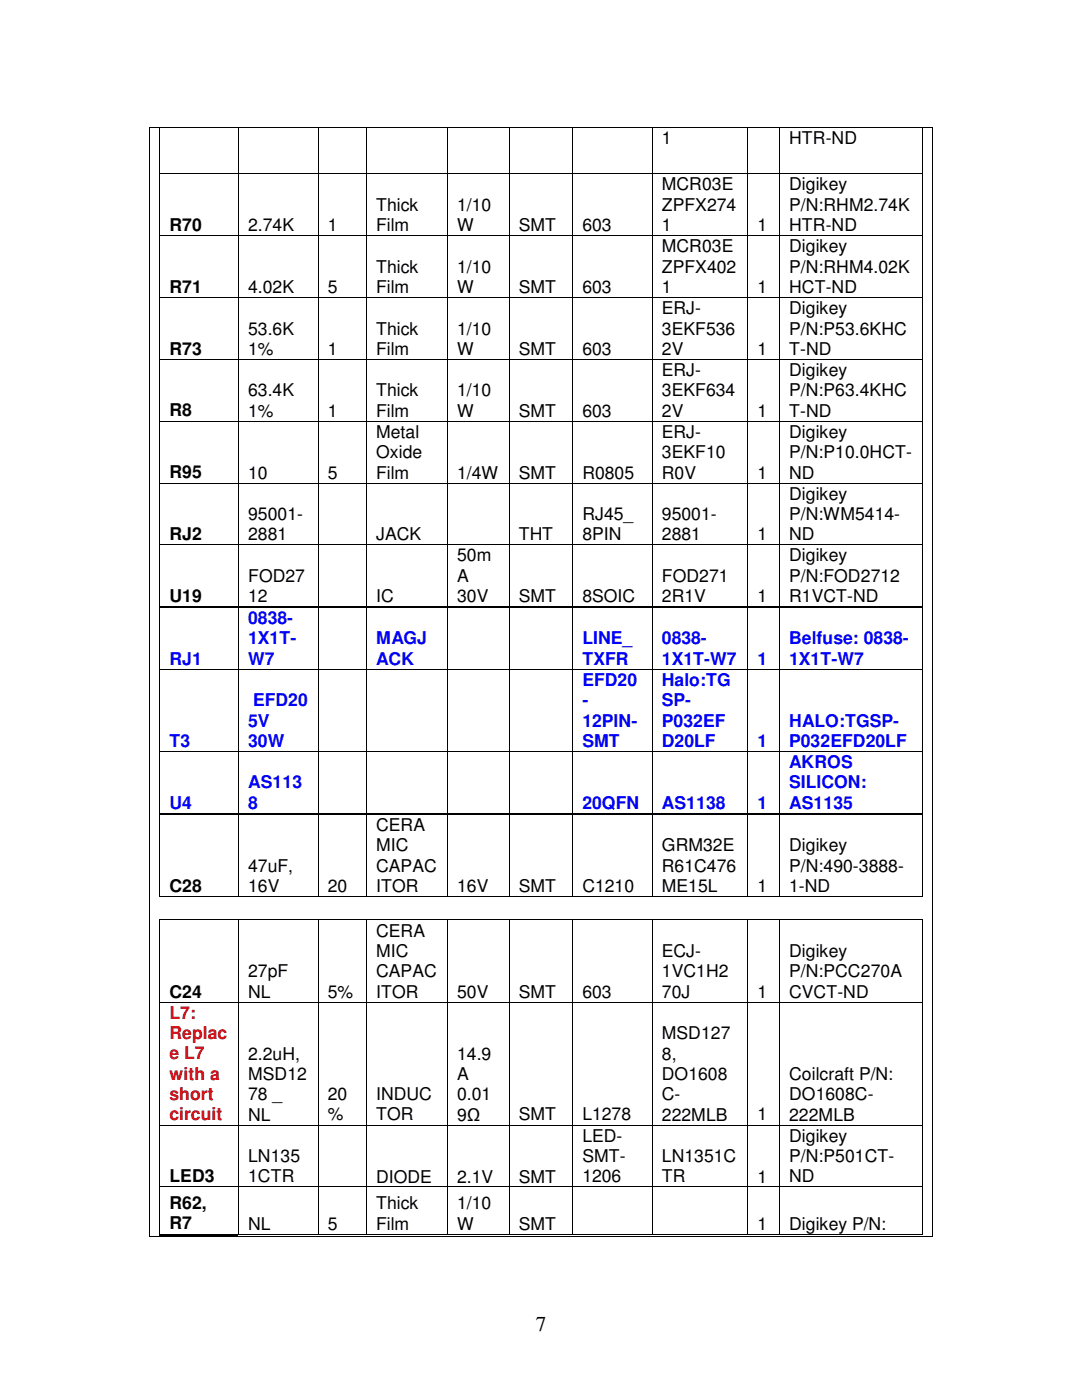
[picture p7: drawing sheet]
<svg xmlns="http://www.w3.org/2000/svg" width="216mm" height="279mm" viewBox="0 0 216 279" stroke-linecap="round" stroke-linejoin="round" font-family="sans-serif">
<defs><g id="words">
<text font-size="4.2" x="106.9" y="265.6">7</text>
<g font-size="3.5">
<text x="132.1" y="28.8">1</text>
<text x="157.5" y="28.8">HTR-ND</text>
<text x="132.1" y="38">MCR03E</text>
<text x="157.5" y="38">Digikey</text>
<text x="33.8" y="46.1">R70</text>
<text x="49.5" y="46.1">2.74K</text>
<text x="65.4" y="46.1">1</text>
<text x="75.1" y="42">Thick</text>
<text x="75.1" y="46.1">Film</text>
<text x="91.2" y="42">1/10</text>
<text x="91.2" y="46.1">W</text>
<text x="103.5" y="46.1">SMT</text>
<text x="116.2" y="46.1">603</text>
<text x="132.1" y="42">ZPFX274</text>
<text x="132.1" y="46.1">1</text>
<text x="151.1" y="46.1">1</text>
<text x="157.5" y="42">P/N:RHM2.74K</text>
<text x="157.5" y="46.1">HTR-ND</text>
<text x="132.1" y="50.3">MCR03E</text>
<text x="157.5" y="50.3">Digikey</text>
<text x="33.8" y="58.4">R71</text>
<text x="49.5" y="58.5">4.02K</text>
<text x="65.4" y="58.5">5</text>
<text x="75.1" y="54.4">Thick</text>
<text x="75.1" y="58.5">Film</text>
<text x="91.2" y="54.4">1/10</text>
<text x="91.2" y="58.5">W</text>
<text x="103.5" y="58.5">SMT</text>
<text x="116.2" y="58.5">603</text>
<text x="132.1" y="54.4">ZPFX402</text>
<text x="132.1" y="58.5">1</text>
<text x="151.1" y="58.5">1</text>
<text x="157.5" y="54.4">P/N:RHM4.02K</text>
<text x="157.5" y="58.5">HCT-ND</text>
<text x="132.1" y="62.7">ERJ-</text>
<text x="157.5" y="62.7">Digikey</text>
<text x="33.8" y="70.8">R73</text>
<text x="49.5" y="66.8">53.6K</text>
<text x="49.5" y="70.8">1%</text>
<text x="65.4" y="70.8">1</text>
<text x="75.1" y="66.8">Thick</text>
<text x="75.1" y="70.8">Film</text>
<text x="91.2" y="66.8">1/10</text>
<text x="91.2" y="70.8">W</text>
<text x="103.5" y="70.8">SMT</text>
<text x="116.2" y="70.8">603</text>
<text x="132.1" y="66.8">3EKF536</text>
<text x="132.1" y="70.8">2V</text>
<text x="151.1" y="70.8">1</text>
<text x="157.5" y="66.8">P/N:P53.6KHC</text>
<text x="157.5" y="70.8">T-ND</text>
<text x="132.1" y="75">ERJ-</text>
<text x="157.5" y="75">Digikey</text>
<text x="33.8" y="83.1">R8</text>
<text x="49.5" y="79.1">63.4K</text>
<text x="49.5" y="83.1">1%</text>
<text x="65.4" y="83.1">1</text>
<text x="75.1" y="79.1">Thick</text>
<text x="75.1" y="83.1">Film</text>
<text x="91.2" y="79.1">1/10</text>
<text x="91.2" y="83.1">W</text>
<text x="103.5" y="83.1">SMT</text>
<text x="116.2" y="83.1">603</text>
<text x="132.1" y="79.1">3EKF634</text>
<text x="132.1" y="83.1">2V</text>
<text x="151.1" y="83.1">1</text>
<text x="157.5" y="79.1">P/N:P63.4KHC</text>
<text x="157.5" y="83.1">T-ND</text>
<text x="75.1" y="87.4">Metal</text>
<text x="132.1" y="87.4">ERJ-</text>
<text x="157.5" y="87.4">Digikey</text>
<text x="33.8" y="95.5">R95</text>
<text x="49.5" y="95.5">10</text>
<text x="65.4" y="95.5">5</text>
<text x="75.1" y="91.4">Oxide</text>
<text x="75.1" y="95.5">Film</text>
<text x="91.2" y="95.5">1/4W</text>
<text x="103.5" y="95.5">SMT</text>
<text x="116.2" y="95.5">R0805</text>
<text x="132.1" y="91.4">3EKF10</text>
<text x="132.1" y="95.5">R0V</text>
<text x="151.1" y="95.5">1</text>
<text x="157.5" y="91.4">P/N:P10.0HCT-</text>
<text x="157.5" y="95.5">ND</text>
<text x="157.5" y="99.7">Digikey</text>
<text x="33.8" y="107.8">RJ2</text>
<text x="49.5" y="103.8">95001-</text>
<text x="49.5" y="107.9">2881</text>
<text x="75.1" y="107.9">JACK</text>
<text x="103.5" y="107.9">THT</text>
<text x="116.2" y="103.8">RJ45_</text>
<text x="116.2" y="107.9">8PIN</text>
<text x="132.1" y="103.8">95001-</text>
<text x="132.1" y="107.9">2881</text>
<text x="151.1" y="107.9">1</text>
<text x="157.5" y="103.8">P/N:WM5414-</text>
<text x="157.5" y="107.8">ND</text>
<text x="91.2" y="112.1">50m</text>
<text x="157.5" y="112.1">Digikey</text>
<text x="49.5" y="116.1">FOD27</text>
<text x="91.2" y="116.1">A</text>
<text x="132.1" y="116.1">FOD271</text>
<text x="157.5" y="116.1">P/N:FOD2712</text>
<text x="33.8" y="120.1">U19</text>
<text x="49.5" y="120.2">12</text>
<text x="75.1" y="120.2">IC</text>
<text x="91.2" y="120.2">30V</text>
<text x="103.5" y="120.2">SMT</text>
<text x="116.2" y="120.2">8SOIC</text>
<text x="132.1" y="120.2">2R1V</text>
<text x="151.1" y="120.2">1</text>
<text x="157.5" y="120.2">R1VCT-ND</text>
<text x="75.1" y="165.9">CERA</text>
<text x="49.5" y="174">47uF,</text>
<text x="75.1" y="169.9">MIC</text>
<text x="75.1" y="174">CAPAC</text>
<text x="132.1" y="169.9">GRM32E</text>
<text x="132.1" y="174">R61C476</text>
<text x="157.5" y="169.9">Digikey</text>
<text x="157.5" y="174">P/N:490-3888-</text>
<text x="33.8" y="178">C28</text>
<text x="49.5" y="178.1">16V</text>
<text x="65.4" y="178.1">20</text>
<text x="75.1" y="178">ITOR</text>
<text x="91.2" y="178.1">16V</text>
<text x="103.5" y="178.1">SMT</text>
<text x="116.2" y="178.1">C1210</text>
<text x="132.1" y="178.1">ME15L</text>
<text x="151.1" y="178.1">1</text>
<text x="157.5" y="178.1">1-ND</text>
<text x="75.1" y="186.9">CERA</text>
<text x="75.1" y="191">MIC</text>
<text x="132.1" y="191">ECJ-</text>
<text x="157.5" y="191">Digikey</text>
<text x="49.5" y="195.1">27pF</text>
<text x="75.1" y="195.1">CAPAC</text>
<text x="132.1" y="195.1">1VC1H2</text>
<text x="157.5" y="195.1">P/N:PCC270A</text>
<text x="33.8" y="199.1">C24</text>
<text x="49.5" y="199.1">NL</text>
<text x="65.4" y="199.1">5%</text>
<text x="75.1" y="199.1">ITOR</text>
<text x="91.2" y="199.1">50V</text>
<text x="103.5" y="199.1">SMT</text>
<text x="116.2" y="199.1">603</text>
<text x="132.1" y="199.1">70J</text>
<text x="151.1" y="199.1">1</text>
<text x="157.5" y="199.1">CVCT-ND</text>
<text x="132.1" y="207.4">MSD127</text>
<text x="49.5" y="211.5">2.2uH,</text>
<text x="49.5" y="215.5">MSD12</text>
<text x="91.2" y="211.5">14.9</text>
<text x="91.2" y="215.5">A</text>
<text x="132.1" y="211.5">8,</text>
<text x="132.1" y="215.5">DO1608</text>
<text x="157.5" y="215.5">Coilcraft P/N:</text>
<text x="49.5" y="219.6">78 _</text>
<text x="65.4" y="219.5">20</text>
<text x="75.1" y="219.5">INDUC</text>
<text x="91.2" y="219.6">0.01</text>
<text x="132.1" y="219.6">C-</text>
<text x="157.5" y="219.6">DO1608C-</text>
<text x="49.5" y="223.6">NL</text>
<text x="65.4" y="223.6">%</text>
<text x="75.1" y="223.6">TOR</text>
<text x="91.2" y="223.6">9Ω</text>
<text x="103.5" y="223.6">SMT</text>
<text x="116.2" y="227.9">LED-</text>
<text x="116.2" y="223.6">L1278</text>
<text x="132.1" y="223.6">222MLB</text>
<text x="151.1" y="223.6">1</text>
<text x="157.5" y="227.9">Digikey</text>
<text x="157.5" y="223.6">222MLB</text>
<text x="49.5" y="231.9">LN135</text>
<text x="116.2" y="231.9">SMT-</text>
<text x="132.1" y="231.9">LN1351C</text>
<text x="157.5" y="231.9">P/N:P501CT-</text>
<text x="33.8" y="236">LED3</text>
<text x="49.5" y="236">1CTR</text>
<text x="75.1" y="236">DIODE</text>
<text x="91.2" y="236">2.1V</text>
<text x="103.5" y="236">SMT</text>
<text x="116.2" y="236">1206</text>
<text x="132.1" y="236">TR</text>
<text x="151.1" y="236">1</text>
<text x="157.5" y="236">ND</text>
<text x="33.8" y="241.3">R62,</text>
<text x="33.8" y="245.4">R7</text>
<text x="49.5" y="245.4">NL</text>
<text x="65.4" y="245.4">5</text>
<text x="75.1" y="241.3">Thick</text>
<text x="75.1" y="245.4">Film</text>
<text x="91.2" y="241.3">1/10</text>
<text x="91.2" y="245.4">W</text>
<text x="103.5" y="245.4">SMT</text>
<text x="151.1" y="245.4">1</text>
<text x="157.5" y="245.4">Digikey P/N:</text>
</g>
<g font-size="3.5" fill="#00f">
<text x="49.5" y="124.5">0838-</text>
<text x="49.5" y="128.6">1X1T-</text>
<text x="75.1" y="128.6">MAGJ</text>
<text x="116.2" y="128.6">LINE_</text>
<text x="132.1" y="128.6">0838-</text>
<text x="157.5" y="128.6">Belfuse: 0838-</text>
<text x="33.8" y="132.7">RJ1</text>
<text x="49.5" y="132.7">W7</text>
<text x="75.1" y="132.7">ACK</text>
<text x="116.2" y="132.7">TXFR</text>
<text x="116.2" y="136.9">EFD20</text>
<text x="132.1" y="132.7">1X1T-W7</text>
<text x="132.1" y="136.9">Halo:TG</text>
<text x="151.1" y="132.7">1</text>
<text x="157.5" y="132.7">1X1T-W7</text>
<text x="50.5" y="141">EFD20</text>
<text x="116.2" y="141">-</text>
<text x="132.1" y="141">SP-</text>
<text x="33.8" y="149.1">T3</text>
<text x="49.5" y="145">5V</text>
<text x="49.5" y="149.1">30W</text>
<text x="116.2" y="145">12PIN-</text>
<text x="116.2" y="149.1">SMT</text>
<text x="132.1" y="145">P032EF</text>
<text x="132.1" y="149.1">D20LF</text>
<text x="151.1" y="149.1">1</text>
<text x="157.5" y="145">HALO:TGSP-</text>
<text x="157.5" y="149.1">P032EFD20LF</text>
<text x="157.5" y="153.3">AKROS</text>
<text x="33.8" y="161.4">U4</text>
<text x="49.5" y="157.4">AS113</text>
<text x="49.5" y="161.4">8</text>
<text x="116.2" y="161.4">20QFN</text>
<text x="132.1" y="161.4">AS1138</text>
<text x="151.1" y="161.4">1</text>
<text x="157.5" y="157.4">SILICON:</text>
<text x="157.5" y="161.4">AS1135</text>
</g>
<g font-size="3.5" fill="#f00">
<text x="33.8" y="203.3">L7:</text>
<text x="33.8" y="207.3">Replac</text>
<text x="33.8" y="211.4">e L7</text>
<text x="33.8" y="215.5">with a</text>
<text x="33.8" y="219.5">short</text>
<text x="33.8" y="223.6">circuit</text>
</g>
</g></defs>
<g fill="none" stroke="#000" stroke-width=".2">
<path d="M31.9 25.6v8.9M31.9 34.7v12.2M32 34.6h15.5M47.6 25.6v8.9M47.6 34.7v12.2M47.7 34.6h15.7M63.5 25.6v8.9M63.5 34.7v12.2M63.6 34.6h9.5M73.2 25.6v8.9M73.2 34.7v12.2M73.2 34.6h16"/>
<path d="M89.3 25.6v8.9M89.3 34.7v12.2M89.4 34.6h12.1M101.6 25.6v8.9M101.6 34.7v12.2M101.7 34.6h12.5M114.3 25.6v8.9M114.3 34.7v12.2M114.4 34.6h15.7M130.2 25.6v8.9M130.2 34.7v12.2M130.3 34.6h18.8"/>
<path d="M149.2 25.6v8.9M149.2 34.7v12.2M149.3 34.6h6.2M155.6 25.6v8.9M155.6 34.7v12.2M155.7 34.6h28.2M184 25.6v8.9M184 34.7v12.2M31.9 47.1v12.2M31.9 59.4v12.2M32 47h15.5M32 59.4h15.5"/>
<path d="M47.6 47.1v12.2M47.6 59.4v12.2M47.7 47h15.7M47.7 59.4h15.7M63.5 47.1v12.2M63.5 59.4v12.2M63.6 47h9.5M63.6 59.4h9.5M73.2 47.1v12.2M73.2 59.4v12.2M73.2 47h16M73.2 59.4h16"/>
<path d="M89.3 47.1v12.2M89.3 59.4v12.2M89.4 47h12.1M89.4 59.4h12.1M101.6 47.1v12.2M101.6 59.4v12.2M101.7 47h12.5M101.7 59.4h12.5M114.3 47.1v12.2M114.3 59.4v12.2M114.4 47h15.7M114.4 59.4h15.7"/>
<path d="M130.2 47.1v12.2M130.2 59.4v12.2M130.3 47h18.8M130.3 59.4h18.8M149.2 47.1v12.2M149.2 59.4v12.2M149.3 47h6.2M149.3 59.4h6.2M155.6 47.1v12.2M155.6 59.4v12.2M155.7 47h28.2M155.7 59.4h28.2"/>
<path d="M184 47.1v12.2M184 59.4v12.2M31.9 71.8v12.1M32 71.7h15.5M47.6 71.8v12.1M47.7 71.7h15.7M63.5 71.8v12.1M63.6 71.7h9.5M73.2 71.8v12.1M73.2 71.7h16M89.3 71.8v12.1M89.4 71.7h12.1"/>
<path d="M101.6 71.8v12.1M101.7 71.7h12.5M114.3 71.8v12.1M114.4 71.7h15.7M130.2 71.8v12.1M130.3 71.7h18.8M149.2 71.8v12.1M149.3 71.7h6.2M155.6 71.8v12.1M155.7 71.7h28.2M184 71.8v12.1M31.9 84.1v12.2"/>
<path d="M31.9 96.5v12.1M32 84h15.5M32 96.4h15.5M47.6 84.1v12.2M47.6 96.5v12.1M47.7 84h15.7M47.7 96.4h15.7M63.5 84.1v12.2M63.5 96.5v12.1M63.6 84h9.5M63.6 96.4h9.5M73.2 84.1v12.2"/>
<path d="M73.2 96.5v12.1M73.2 84h16M73.2 96.4h16M89.3 84.1v12.2M89.3 96.5v12.1M89.4 84h12.1M89.4 96.4h12.1M101.6 84.1v12.2M101.6 96.5v12.1M101.7 84h12.5M101.7 96.4h12.5M114.3 84.1v12.2"/>
<path d="M114.3 96.5v12.1M114.4 84h15.7M114.4 96.4h15.7M130.2 84.1v12.2M130.2 96.5v12.1M130.3 84h18.8M130.3 96.4h18.8M149.2 84.1v12.2M149.2 96.5v12.1M149.3 84h6.2M149.3 96.4h6.2M155.6 84.1v12.2"/>
<path d="M155.6 96.5v12.1M155.7 84h28.2M155.7 96.4h28.2M184 84.1v12.2M184 96.5v12.1M31.9 108.8v12.2M32 108.7h15.5M47.6 108.8v12.2M47.7 108.7h15.7M63.5 108.8v12.2M63.6 108.7h9.5M73.2 108.8v12.2"/>
<path d="M73.2 108.7h16M89.3 108.8v12.2M89.4 108.7h12.1M101.6 108.8v12.2M101.7 108.7h12.5M114.3 108.8v12.2M114.4 108.7h15.7M130.2 108.8v12.2M130.3 108.7h18.8M149.2 108.8v12.2M149.3 108.7h6.2M155.6 108.8v12.2"/>
<path d="M155.7 108.7h28.2M184 108.8v12.2"/>
</g>
<g fill="#000">
<path d="M31.8 34.5h.2v.2h-.2zM47.5 34.5h.2v.2h-.2zM63.4 34.5h.2v.2h-.2zM73.1 34.5h.1v.2h-.1zM89.2 34.5h.2v.2h-.2zM101.5 34.5h.2v.2h-.2zM114.2 34.5h.2v.2h-.2zM130.1 34.5h.2v.2h-.2zM149.1 34.5h.2v.2h-.2zM155.5 34.5h.2v.2h-.2zM183.9 34.5h.2v.2h-.2zM31.8 46.9h.2v.2h-.2z"/>
<path d="M31.8 59.3h.2v.1h-.2zM47.5 46.9h.2v.2h-.2zM47.5 59.3h.2v.1h-.2zM63.4 46.9h.2v.2h-.2zM63.4 59.3h.2v.1h-.2zM73.1 46.9h.1v.2h-.1zM73.1 59.3h.1v.1h-.1zM89.2 46.9h.2v.2h-.2zM89.2 59.3h.2v.1h-.2zM101.5 46.9h.2v.2h-.2zM101.5 59.3h.2v.1h-.2zM114.2 46.9h.2v.2h-.2z"/>
<path d="M114.2 59.3h.2v.1h-.2zM130.1 46.9h.2v.2h-.2zM130.1 59.3h.2v.1h-.2zM149.1 46.9h.2v.2h-.2zM149.1 59.3h.2v.1h-.2zM155.5 46.9h.2v.2h-.2zM155.5 59.3h.2v.1h-.2zM183.9 46.9h.2v.2h-.2zM183.9 59.3h.2v.1h-.2zM31.8 71.6h.2v.2h-.2zM47.5 71.6h.2v.2h-.2zM63.4 71.6h.2v.2h-.2z"/>
<path d="M73.1 71.6h.1v.2h-.1zM89.2 71.6h.2v.2h-.2zM101.5 71.6h.2v.2h-.2zM114.2 71.6h.2v.2h-.2zM130.1 71.6h.2v.2h-.2zM149.1 71.6h.2v.2h-.2zM155.5 71.6h.2v.2h-.2zM183.9 71.6h.2v.2h-.2zM31.8 83.9h.2v.2h-.2zM31.8 96.3h.2v.2h-.2zM47.5 83.9h.2v.2h-.2zM47.5 96.3h.2v.2h-.2z"/>
<path d="M63.4 83.9h.2v.2h-.2zM63.4 96.3h.2v.2h-.2zM73.1 83.9h.1v.2h-.1zM73.1 96.3h.1v.2h-.1zM89.2 83.9h.2v.2h-.2zM89.2 96.3h.2v.2h-.2zM101.5 83.9h.2v.2h-.2zM101.5 96.3h.2v.2h-.2zM114.2 83.9h.2v.2h-.2zM114.2 96.3h.2v.2h-.2zM130.1 83.9h.2v.2h-.2zM130.1 96.3h.2v.2h-.2z"/>
<path d="M149.1 83.9h.2v.2h-.2zM149.1 96.3h.2v.2h-.2zM155.5 83.9h.2v.2h-.2zM155.5 96.3h.2v.2h-.2zM183.9 83.9h.2v.2h-.2zM183.9 96.3h.2v.2h-.2zM31.8 108.6h.2v.2h-.2zM47.5 108.6h.2v.2h-.2zM63.4 108.6h.2v.2h-.2zM73.1 108.6h.1v.2h-.1zM89.2 108.6h.2v.2h-.2zM101.5 108.6h.2v.2h-.2z"/>
<path d="M114.2 108.6h.2v.2h-.2zM130.1 108.6h.2v.2h-.2zM149.1 108.6h.2v.2h-.2zM155.5 108.6h.2v.2h-.2zM183.9 108.6h.2v.2h-.2z"/>
</g>
<g fill="#fff">
<path d="M32 121.3h15.5v12.2h-15.5z"/>
<path d="M33.8 129.5h11.9v4h-11.9z"/>
<path d="M47.7 121.3h15.7v12.2h-15.7z"/>
<path d="M49.5 121.3h12.1v4.1h-12.1z"/>
<path d="M49.5 125.4h12.1v4.1h-12.1z"/>
<path d="M49.5 129.5h12.1v4h-12.1z"/>
<path d="M63.6 121.3h9.5v12.2h-9.5z"/>
<path d="M65.4 129.5h5.8v4h-5.8z"/>
<path d="M73.2 121.3h16v12.2h-16z"/>
<path d="M75.1 125.4h12.3v4.1h-12.3z"/>
<path d="M75.1 129.5h12.3v4h-12.3z"/>
<path d="M89.4 121.3h12.1v12.2h-12.1z"/>
<path d="M91.2 129.5h8.5v4h-8.5z"/>
<path d="M101.7 121.3h12.5v12.2h-12.5z"/>
<path d="M103.5 129.5h8.9v4h-8.9z"/>
<path d="M114.4 121.3h15.7v12.2h-15.7z"/>
<path d="M116.2 125.4h12.1v4.1h-12.1z"/>
<path d="M116.2 129.5h12.1v4h-12.1z"/>
<path d="M130.3 121.3h18.8v12.2h-18.8z"/>
<path d="M132.1 125.4h15.2v4.1h-15.2z"/>
<path d="M132.1 129.5h15.2v4h-15.2z"/>
<path d="M149.3 121.3h6.2v12.2h-6.2z"/>
<path d="M151.1 129.5h2.6v4h-2.6z"/>
<path d="M155.7 121.3h28.2v12.2h-28.2z"/>
<path d="M157.5 125.4h24.6v4.1h-24.6z"/>
<path d="M157.5 129.5h24.6v4h-24.6z"/>
</g>
<path d="M31.8 121h.2v.3h-.2zM47.5 121h.4v.3h-.4zM63.4 121h.4v.3h-.4zM73.1 121h.3v.3h-.3zM89.2 121h.4v.3h-.4zM101.5 121h.4v.3h-.4zM114.2 121h.4v.3h-.4zM130.1 121h.3v.3h-.3zM149.1 121h.4v.3h-.4zM155.5 121h.3v.3h-.3zM183.9 121h.2v.3h-.2z" fill="#000"/>
<path d="M32 121.2h15.5M47.9 121.2h15.5M63.8 121.2h9.3M73.4 121.2h15.8M89.6 121.2h11.9M101.9 121.2h12.3M114.6 121.2h15.5M130.4 121.2h18.7M149.5 121.2h6M155.8 121.2h28.1" fill="none" stroke="#000" stroke-width=".34"/>
<path d="M31.9 121.3v12.2M47.6 121.3v12.2M63.5 121.3v12.2M73.2 121.3v12.2M89.3 121.3v12.2M101.6 121.3v12.2M114.3 121.3v12.2M130.2 121.3v12.2M149.2 121.3v12.2M155.6 121.3v12.2M184 121.3v12.2" fill="none" stroke="#000" stroke-width=".2"/>
<g fill="#fff">
<path d="M32 133.7h15.5v16.2h-15.5z"/>
<path d="M33.8 145.9h11.9v4h-11.9z"/>
<path d="M47.7 133.7h15.7v16.2h-15.7z"/>
<path d="M49.5 137.8h12.1v4h-12.1z"/>
<path d="M49.5 141.8h12.1v4h-12.1z"/>
<path d="M49.5 145.8h12.1v4.1h-12.1z"/>
<path d="M63.6 133.7h9.5v16.2h-9.5z"/>
<path d="M65.4 145.9h5.8v4h-5.8z"/>
<path d="M73.2 133.7h16v16.2h-16z"/>
<path d="M75.1 145.9h12.3v4h-12.3z"/>
<path d="M89.4 133.7h12.1v16.2h-12.1z"/>
<path d="M91.2 145.9h8.5v4h-8.5z"/>
<path d="M101.7 133.7h12.5v16.2h-12.5z"/>
<path d="M103.5 145.9h8.9v4h-8.9z"/>
<path d="M114.4 133.7h15.7v16.2h-15.7z"/>
<path d="M116.2 133.7h12.1v4.1h-12.1z"/>
<path d="M116.2 137.8h12.1v4h-12.1z"/>
<path d="M116.2 141.8h12.1v4h-12.1z"/>
<path d="M116.2 145.8h12.1v4.1h-12.1z"/>
<path d="M130.3 133.7h18.8v16.2h-18.8z"/>
<path d="M132.1 133.7h15.2v4.1h-15.2z"/>
<path d="M132.1 137.8h15.2v4h-15.2z"/>
<path d="M132.1 141.8h15.2v4h-15.2z"/>
<path d="M132.1 145.8h15.2v4.1h-15.2z"/>
<path d="M149.3 133.7h6.2v16.2h-6.2z"/>
<path d="M151.1 145.9h2.6v4h-2.6z"/>
<path d="M155.7 133.7h28.2v16.2h-28.2z"/>
<path d="M157.5 141.8h24.6v4.1h-24.6z"/>
<path d="M157.5 145.9h24.6v4h-24.6z"/>
</g>
<path d="M31.8 133.5h.2v.2h-.2zM47.5 133.5h.2v.2h-.2zM63.4 133.5h.2v.2h-.2zM73.1 133.5h.1v.2h-.1zM89.2 133.5h.2v.2h-.2zM101.5 133.5h.2v.2h-.2zM114.2 133.5h.2v.2h-.2zM130.1 133.5h.2v.2h-.2zM149.1 133.5h.2v.2h-.2zM155.5 133.5h.2v.2h-.2zM183.9 133.5h.2v.2h-.2z" fill="#000"/>
<g fill="none" stroke="#000" stroke-width=".2">
<path d="M31.9 133.7v16.2M32 133.6h15.5M47.6 133.7v16.2M47.7 133.6h15.7M63.5 133.7v16.2M63.6 133.6h9.5M73.2 133.7v16.2M73.2 133.6h16M89.3 133.7v16.2M89.4 133.6h12.1M101.6 133.7v16.2M101.7 133.6h12.5"/>
<path d="M114.3 133.7v16.2M114.4 133.6h15.7M130.2 133.7v16.2M130.3 133.6h18.8M149.2 133.7v16.2M149.3 133.6h6.2M155.6 133.7v16.2M155.7 133.6h28.2M184 133.7v16.2"/>
</g>
<g fill="#fff">
<path d="M32 150.1h15.5v12.2h-15.5z"/>
<path d="M33.8 158.2h11.9v4.1h-11.9z"/>
<path d="M47.7 150.1h15.7v12.2h-15.7z"/>
<path d="M49.5 154.1h12.1v4.1h-12.1z"/>
<path d="M49.5 158.2h12.1v4.1h-12.1z"/>
<path d="M63.6 150.1h9.5v12.2h-9.5z"/>
<path d="M65.4 158.2h5.8v4.1h-5.8z"/>
<path d="M73.2 150.1h16v12.2h-16z"/>
<path d="M75.1 158.2h12.3v4.1h-12.3z"/>
<path d="M89.4 150.1h12.1v12.2h-12.1z"/>
<path d="M91.2 158.2h8.5v4.1h-8.5z"/>
<path d="M101.7 150.1h12.5v12.2h-12.5z"/>
<path d="M103.5 158.2h8.9v4.1h-8.9z"/>
<path d="M114.4 150.1h15.7v12.2h-15.7z"/>
<path d="M116.2 158.2h12.1v4.1h-12.1z"/>
<path d="M130.3 150.1h18.8v12.2h-18.8z"/>
<path d="M132.1 158.2h15.2v4.1h-15.2z"/>
<path d="M149.3 150.1h6.2v12.2h-6.2z"/>
<path d="M151.1 158.2h2.6v4.1h-2.6z"/>
<path d="M155.7 150.1h28.2v12.2h-28.2z"/>
<path d="M157.5 150.1h24.6v4h-24.6z"/>
<path d="M157.5 154.1h24.6v4.1h-24.6z"/>
<path d="M157.5 158.2h24.6v4.1h-24.6z"/>
</g>
<g fill="#000">
<path d="M29.8 25.4h.1v.2h-.1zM186 25.4h.1v.2h-.1zM31.8 149.9h.2v.2h-.2zM47.5 149.9h.2v.2h-.2zM63.4 149.9h.2v.2h-.2zM73.1 149.9h.1v.2h-.1zM89.2 149.9h.2v.2h-.2zM101.5 149.9h.2v.2h-.2zM114.2 149.9h.2v.2h-.2zM130.1 149.9h.2v.2h-.2zM149.1 149.9h.2v.2h-.2zM155.5 149.9h.2v.2h-.2z"/>
<path d="M183.9 149.9h.2v.2h-.2zM31.8 162.3h.2v.3h-.2zM31.8 178.9h.2v.1h-.2zM32 178.9h.2v.1h-.2zM47.5 178.9h.2v.1h-.2zM47.5 162.3h.4v.3h-.4zM63.4 178.9h.1v.1h-.1zM63.4 162.3h.4v.3h-.4zM63.4 178.9h.2v.1h-.2zM73 178.9h.2v.1h-.2zM73.1 162.3h.3v.3h-.3zM73.1 178.9h.1v.1h-.1z"/>
<path d="M89.2 178.9h.2v.1h-.2zM89.2 162.3h.4v.3h-.4zM101.5 178.9h.1v.1h-.1zM101.5 162.3h.4v.3h-.4zM101.5 178.9h.2v.1h-.2zM114.2 178.9h.1v.1h-.1zM114.2 162.3h.4v.3h-.4zM114.2 178.9h.2v.1h-.2zM130 178.9h.2v.1h-.2zM130.1 162.3h.3v.3h-.3zM130.1 178.9h.2v.1h-.2zM149.1 178.9h.2v.1h-.2z"/>
<path d="M149.1 162.3h.4v.3h-.4zM155.4 178.9h.2v.1h-.2zM155.5 162.3h.3v.3h-.3zM155.5 178.9h.2v.1h-.2zM183.9 178.9h.1v.1h-.1zM183.9 162.3h.2v.3h-.2zM183.9 178.9h.2v.1h-.2zM31.8 183.5h.2v.2h-.2zM32 183.5h.2v.2h-.2zM47.5 183.5h.2v.2h-.2zM63.4 183.5h.1v.2h-.1zM63.4 183.5h.2v.2h-.2z"/>
<path d="M73 183.5h.2v.2h-.2zM73.1 183.5h.1v.2h-.1zM89.2 183.5h.2v.2h-.2zM101.5 183.5h.1v.2h-.1zM101.5 183.5h.2v.2h-.2zM114.2 183.5h.1v.2h-.1zM114.2 183.5h.2v.2h-.2zM130 183.5h.2v.2h-.2zM130.1 183.5h.2v.2h-.2zM149.1 183.5h.2v.2h-.2zM155.4 183.5h.2v.2h-.2zM155.5 183.5h.2v.2h-.2z"/>
<path d="M183.9 183.5h.1v.2h-.1zM183.9 183.5h.2v.2h-.2zM31.8 199.9h.2v.2h-.2zM47.5 199.9h.2v.2h-.2zM63.4 199.9h.2v.2h-.2zM73.1 199.9h.1v.2h-.1zM89.2 199.9h.2v.2h-.2zM101.5 199.9h.2v.2h-.2zM114.2 199.9h.2v.2h-.2zM130.1 199.9h.2v.2h-.2zM149.1 199.9h.2v.2h-.2zM155.5 199.9h.2v.2h-.2z"/>
<path d="M183.9 199.9h.2v.2h-.2zM31.8 224.5h.2v.1h-.2zM31.8 236.8h.2v.1h-.2zM47.5 224.5h.2v.1h-.2zM47.5 236.8h.2v.1h-.2zM63.4 224.5h.2v.1h-.2zM63.4 236.8h.2v.1h-.2zM73.1 224.5h.1v.1h-.1zM73.1 236.8h.1v.1h-.1zM89.2 224.5h.2v.1h-.2zM89.2 236.8h.2v.1h-.2zM101.5 224.5h.2v.1h-.2z"/>
<path d="M101.5 236.8h.2v.1h-.2zM114.2 224.5h.2v.1h-.2zM114.2 236.8h.2v.1h-.2zM130.1 224.5h.2v.1h-.2zM130.1 236.8h.2v.1h-.2zM149.1 224.5h.2v.1h-.2zM149.1 236.8h.2v.1h-.2zM155.5 224.5h.2v.1h-.2zM155.5 236.8h.2v.1h-.2zM183.9 224.5h.2v.1h-.2zM183.9 236.8h.2v.1h-.2zM29.8 246.6h.1v.2h-.1z"/>
<path d="M47.5 246.2h.2v.2h-.2zM63.4 246.2h.2v.2h-.2zM73.1 246.2h.1v.2h-.1zM89.2 246.2h.2v.2h-.2zM101.5 246.2h.2v.2h-.2zM114.2 246.2h.2v.2h-.2zM130.1 246.2h.2v.2h-.2zM149.1 246.2h.2v.2h-.2zM155.5 246.2h.2v.2h-.2zM183.9 246.2h.2v.2h-.2zM186 246.6h.1v.2h-.1z"/>
</g>
<g fill="none" stroke="#000" stroke-width=".2">
<path d="M29.8 25.6v221M29.9 25.5h156.1M186.1 25.6v221M31.9 150.1v12.2M32 150h15.5M47.6 150.1v12.2M47.7 150h15.7M63.5 150.1v12.2M63.6 150h9.5M73.2 150.1v12.2M73.2 150h16M89.3 150.1v12.2"/>
<path d="M89.4 150h12.1M101.6 150.1v12.2M101.7 150h12.5M114.3 150.1v12.2M114.4 150h15.7M130.2 150.1v12.2M130.3 150h18.8M149.2 150.1v12.2M149.3 150h6.2M155.6 150.1v12.2M155.7 150h28.2M184 150.1v12.2"/>
<path d="M31.9 162.6v16.3M32.2 178.9h15.3M47.6 162.6v16.3M47.7 178.9h15.7M63.5 162.6v16.3M63.6 178.9h9.4M73.2 162.6v16.3M73.2 178.9h16M89.3 162.6v16.3M89.4 178.9h12.1M101.6 162.6v16.3M101.7 178.9h12.5"/>
<path d="M114.3 162.6v16.3M114.4 178.9h15.6M130.2 162.6v16.3M130.3 178.9h18.8M149.2 162.6v16.3M149.3 178.9h6.1M155.6 162.6v16.3M155.7 178.9h28.2M184 162.6v16.3M31.9 183.7v16.2M32 200h15.5M32.2 183.6h15.3"/>
<path d="M47.6 183.7v16.2M47.7 183.6h15.7M47.7 200h15.7M63.5 183.7v16.2M63.6 183.6h9.4M63.6 200h9.5M73.2 183.7v16.2M73.2 183.6h16M73.2 200h16M89.3 183.7v16.2M89.4 183.6h12.1M89.4 200h12.1"/>
<path d="M101.6 183.7v16.2M101.7 183.6h12.5M101.7 200h12.5M114.3 183.7v16.2M114.4 183.6h15.6M114.4 200h15.7M130.2 183.7v16.2M130.3 183.6h18.8M130.3 200h18.8M149.2 183.7v16.2M149.3 183.6h6.1M149.3 200h6.2"/>
<path d="M155.6 183.7v16.2M155.7 183.6h28.2M155.7 200h28.2M184 183.7v16.2M31.9 200.1v24.4M47.6 200.1v24.4M63.5 200.1v24.4M73.2 200.1v24.4M89.3 200.1v24.4M101.6 200.1v24.4M114.3 200.1v24.4M130.2 200.1v24.4"/>
<path d="M149.2 200.1v24.4M155.6 200.1v24.4M184 200.1v24.4M31.9 224.6v12.2M31.9 236.9v9.3M32 224.5h15.5M32 236.9h15.5M47.6 224.6v12.2M47.6 236.9v9.3M47.7 224.5h15.7M47.7 236.9h15.7M63.5 224.6v12.2"/>
<path d="M63.5 236.9v9.3M63.6 224.5h9.5M63.6 236.9h9.5M73.2 224.6v12.2M73.2 236.9v9.3M73.2 224.5h16M73.2 236.9h16M89.3 224.6v12.2M89.3 236.9v9.3M89.4 224.5h12.1M89.4 236.9h12.1M101.6 224.6v12.2"/>
<path d="M101.6 236.9v9.3M101.7 224.5h12.5M101.7 236.9h12.5M114.3 224.6v12.2M114.3 236.9v9.3M114.4 224.5h15.7M114.4 236.9h15.7M130.2 224.6v12.2M130.2 236.9v9.3M130.3 224.5h18.8M130.3 236.9h18.8M149.2 224.6v12.2"/>
<path d="M149.2 236.9v9.3M149.3 224.5h6.2M149.3 236.9h6.2M155.6 224.6v12.2M155.6 236.9v9.3M155.7 224.5h28.2M155.7 236.9h28.2M184 224.6v12.2M184 236.9v9.3M29.9 246.7h156.1M47.7 246.3h15.7M63.6 246.3h9.5"/>
<path d="M73.2 246.3h16M89.4 246.3h12.1M101.7 246.3h12.5M114.4 246.3h15.7M130.3 246.3h18.8M149.3 246.3h6.2M155.7 246.3h28.2"/>
</g>
<path d="M32 162.4h15.5M47.9 162.4h15.5M63.8 162.4h9.3M73.4 162.4h15.8M89.6 162.4h11.9M101.9 162.4h12.3M114.6 162.4h15.5M130.4 162.4h18.7M149.5 162.4h6M155.8 162.4h28.1M31.8 246.4h15.7" fill="none" stroke="#000" stroke-width=".34"/>
<use href="#words"/>
</svg>
